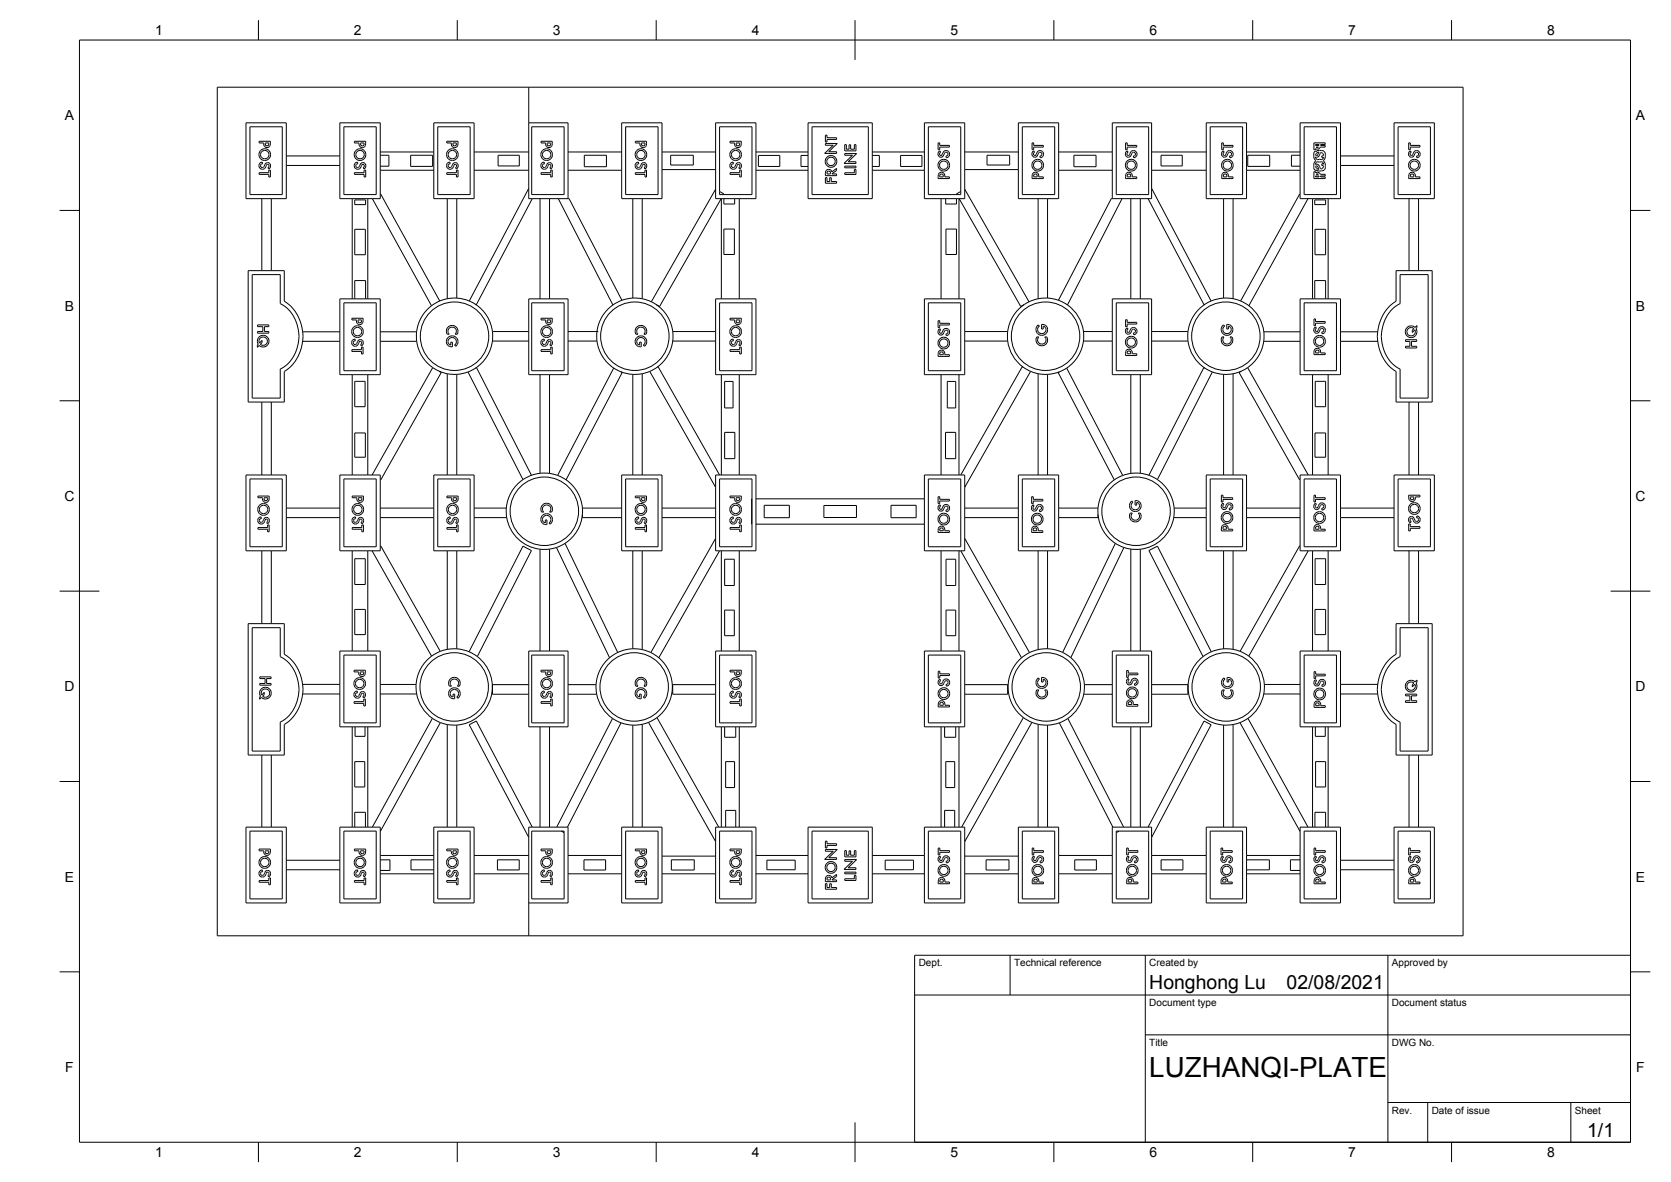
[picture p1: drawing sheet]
<svg xmlns="http://www.w3.org/2000/svg" width="420mm" height="297mm" viewBox="0 0 420 297" stroke-linecap="round" stroke-linejoin="round" font-family="sans-serif">
<defs><g id="words">
<text font-size="7" x="289" y="270.6">LUZHANQI-PLATE</text>
<g font-size="4.9">
<text x="289" y="248.5">Honghong Lu</text>
<text x="323.5" y="248.5">02/08/2021</text>
<text x="399.1" y="285.7">1/1</text>
</g>
<g font-size="3.5">
<text x="39" y="8.8">1</text>
<text x="89" y="8.8">2</text>
<text x="139" y="8.8">3</text>
<text x="189" y="8.8">4</text>
<text x="239" y="8.8">5</text>
<text x="289" y="8.8">6</text>
<text x="339" y="8.8">7</text>
<text x="389" y="8.8">8</text>
<text x="16.3" y="30.2">A</text>
<text x="411.3" y="30.2">A</text>
<text x="16.3" y="78">B</text>
<text x="411.3" y="78">B</text>
<text x="16.2" y="125.9">C</text>
<text x="411.2" y="125.9">C</text>
<text x="16.2" y="173.7">D</text>
<text x="411.2" y="173.7">D</text>
<text x="16.3" y="221.6">E</text>
<text x="411.3" y="221.6">E</text>
<text x="16.4" y="269.4">F</text>
<text x="411.4" y="269.4">F</text>
<text x="39" y="290.8">1</text>
<text x="89" y="290.8">2</text>
<text x="139" y="290.8">3</text>
<text x="189" y="290.8">4</text>
<text x="239" y="290.8">5</text>
<text x="289" y="290.8">6</text>
<text x="339" y="290.8">7</text>
<text x="389" y="290.8">8</text>
</g>
<g font-size="2.5">
<text x="231" y="242.9">Dept.</text>
<text x="255" y="242.9">Technical reference</text>
<text x="289" y="242.9">Created by</text>
<text x="350" y="242.9">Approved by</text>
<text x="289" y="252.8">Document type</text>
<text x="350" y="252.8">Document status</text>
<text x="289" y="262.9">Title</text>
<text x="350" y="262.9">DWG No.</text>
<text x="350" y="279.9">Rev.</text>
<text x="360" y="279.9">Date of issue</text>
<text x="396" y="279.9">Sheet</text>
</g>
</g></defs>
<!-- layer: Visible -->
<g fill="none" stroke="#000" stroke-width=".25">
<path d="M54.6 21.9h313.3v213.3h-313.3zM61.8 30.9h10.2v19h-10.2zM62.8 31.9h8.2v17h-8.2zM65.2 35.5h2.8v.5a.88 .88 0 0 1-.9 1.1 .88 .88 0 0 1-.8-1.2h-1.1zM66.7 35.9h.9a.5 .5 0 0 1-.5 .8 .5 .5 0 0 1-.4-.8zM72 39.2h13.4M85.4 30.9h10.2v19h-10.2zM86.5 31.9h8.1v17h-8.1zM89.1 35.5h2.8v.5a.88 .88 0 0 1-.8 1.1 .88 .88 0 0 1-.8-1.2h-1.2zM90.7 35.9h.8a.5 .5 0 0 1-.4 .8 .5 .5 0 0 1-.4-.8zM95.6 39h2.2v2.8h-2.2M95.6 38.2h13.5"/>
<path d="M103.3 39h5.5v2.8h-5.5zM109.1 30.9h10.1v19h-10.1zM110.1 31.9h8.1v17h-8.1zM112.3 35.5h2.9v.5a.88 .88 0 0 1-.9 1.1 .88 .88 0 0 1-.8-1.2h-1.2zM113.9 35.9h.9a.5 .5 0 0 1-.5 .8 .5 .5 0 0 1-.4-.8zM119.2 38.2h13.7M125.2 39h5.4v2.7h-5.4zM132.9 21.9v28h10.2l13.3 25.6M132.9 30.9h9.9v19M133.7 31.9h8.1v17h-8.1zM136 35.5h2.9v.5a.88 .88 0 0 1-.9 1.1 .88 .88 0 0 1-.8-1.2h-1.2zM137.6 35.9h.9a.5 .5 0 0 1-.5 .8 .5 .5 0 0 1-.4-.8z"/>
<path d="M142.8 38.2h13.5M146.9 39h5.6v2.9h-5.6zM156.3 30.9h10.2v19h-10.2zM157.3 31.9h8.2v17h-8.2zM159.7 35.5h2.9v.5a.88 .88 0 0 1-.9 1.1 .88 .88 0 0 1-.8-1.2h-1.2zM161.3 35.9h.9a.5 .5 0 0 1-.5 .8 .5 .5 0 0 1-.4-.8zM166.5 38.2h13.4M168.6 39h5.7v2.5h-5.7zM179.9 30.9h10.2v19h-10.2zM180.9 31.9h8.2v17h-8.2zM183.6 35.5h2.8v.5a.88 .88 0 0 1-.9 1.1 .88 .88 0 0 1-.8-1.2h-1.1zM185.1 35.9h.9a.5 .5 0 0 1-.5 .8 .5 .5 0 0 1-.4-.8z"/>
<path d="M190.1 38.2h13.1M190.7 39.1h5.4v2.7h-5.4zM203.2 30.9h16.1v19h-16.1zM203.2 39.1h-1.8v2.7h1.8M204.2 31.9h14.1v17h-14.1zM207.5 34h.4v.6h2.5v.4h-2.5v.7h-.4zM207.5 36.1h3l-2.1 2h2v.5h-3.1l2.2-2.1h-2zM212.4 38.6h3l-2.1 2h1.9v.5h-3l2.2-2.1h-2zM212.4 36.4h.4v1.1h.7v-1.1h.4v1.1h.9v-1.1h.4v1.5h-2.8zM219.3 39.1h1.8v2.7h-1.8M219.3 38.2h13.1M226.4 39.1h5.4v2.7h-5.4z"/>
<path d="M232.4 30.9h10.2v19h-10.2zM233.4 31.9h8.2v17h-8.2zM235.9 35.9h.4v.6h2.4v.5h-2.4v.6h-.4zM236 38.2l.3-.3 .2 .4a.39 .39 0 0 0-.3 .6 .39 .39 0 0 0 .7-.1l.1-.3a.89 .89 0 0 1 1.6-.3 .89 .89 0 0 1-.7 1.5l-.1-.5a.48 .48 0 0 0 .6-.4 .48 .48 0 0 0-.5-.6 .48 .48 0 0 0-.5 .5l-.1 .2a.78 .78 0 0 1-1.1 .5 .78 .78 0 0 1-.2-1.2zM242.6 38.2h13.5M248.2 39h5.7v2.5h-5.7zM256.1 30.9h10.1v19h-10.1zM257 31.9h8.2v17h-8.2zM259.5 35.9h.4v.6h2.4v.5h-2.4v.6h-.4zM259.6 38.2l.3-.3 .2 .4a.39 .39 0 0 0-.2 .6 .39 .39 0 0 0 .6-.1l.2-.3a.89 .89 0 0 1 1.5-.3 .89 .89 0 0 1-.6 1.5l-.1-.5a.48 .48 0 0 0 .5-.4 .48 .48 0 0 0-.4-.6 .48 .48 0 0 0-.6 .5l-.1 .2a.78 .78 0 0 1-1.1 .5 .78 .78 0 0 1-.2-1.2zM266.2 38.2h13.5M270 39h5.6v2.9h-5.6z"/>
<path d="M280.7 31.9h8.1v17h-8.1zM283 35.9h.4v.6h2.4v.5h-2.4v.6h-.4zM283.1 38.2l.3-.3 .3 .4a.39 .39 0 0 0-.3 .6 .39 .39 0 0 0 .7-.1l.1-.3a.89 .89 0 0 1 1.5-.3 .89 .89 0 0 1-.6 1.5l-.1-.5a.48 .48 0 0 0 .5-.4 .48 .48 0 0 0-.4-.5 .48 .48 0 0 0-.6 .4l-.1 .2a.78 .78 0 0 1-1.1 .5 .78 .78 0 0 1-.2-1.2zM289.6 38.2h13.7M291.9 39h5.4v2.7h-5.4zM303.3 30.9h10.1v19h-10.1zM304.3 31.9h8.1v17h-8.1zM307.2 35.9h.4v.6h2.4v.5h-2.4v.6h-.4zM307.3 38.2l.3-.3 .2 .4a.39 .39 0 0 0-.3 .6 .39 .39 0 0 0 .7-.1l.1-.3a.89 .89 0 0 1 1.6-.3 .89 .89 0 0 1-.7 1.5l-.1-.5a.48 .48 0 0 0 .6-.4 .48 .48 0 0 0-.5-.6 .48 .48 0 0 0-.5 .5l-.1 .2a.78 .78 0 0 1-1.1 .5 .78 .78 0 0 1-.2-1.2zM313.4 38.2h13.5M313.7 39h5.6v2.8h-5.6zM326.9 39h-2.2v2.8h2.2"/>
<path d="M326.9 30.9h10.2v19h-10.2zM327.9 31.9h8.1v17h-8.1zM330.4 35.9h2.8v.4h-1.1l-.1 .2h1.2v.5h-1.2a.82 .82 0 0 1-1.2 .4v.2h-.4zM330.5 38.2l.3-.3 .1 .2 .5-.3h.6a1.11 1.11 0 0 1 1.2 1.6l-.1 .5a.66 .66 0 0 0 .1 1.1v.7a1.17 1.17 0 0 1-1.5 1.3l-.7-.2a.75 .75 0 0 1-.7-1.1l.1-.6a.79 .79 0 0 0 0-1.3l-.1-1.1zM330.8 39.4l.1 .1a.74 .74 0 0 0 .9-.6l.1-.2a.44 .44 0 0 1 .5-.4 .44 .44 0 0 1 .4 .5l-.1 .3-.4 .1 .1 .5 .4-.2a.78 .78 0 0 1-1.2 .6h-.4zM330.8 36.3h.9v.2h-.9zM330.9 37h.6zM331 38.5l.7-.3-.4 .8a.25 .25 0 0 1-.4 .1 .25 .25 0 0 1 0-.4zM337.1 39.2h13.4M350.5 30.9h10.2v19h-10.2zM351.5 31.9h8.2v17h-8.2zM354.2 35.9h.4v.6h2.4v.5h-2.4v.6h-.4z"/>
<path d="M354.3 38.2l.3-.3 .2 .4a.39 .39 0 0 0-.2 .6 .39 .39 0 0 0 .6-.1l.2-.3a.89 .89 0 0 1 1.5-.3 .89 .89 0 0 1-.6 1.5l-.1-.5a.48 .48 0 0 0 .5-.4 .48 .48 0 0 0-.4-.6 .48 .48 0 0 0-.6 .5l-.1 .2a.78 .78 0 0 1-1.1 .5 .78 .78 0 0 1-.2-1.2zM65.2 43.4h2.4v-.7h.4v1.8h-.4v-.7h-2.4zM65.3 41l.6-.3 .1 .5a.48 .48 0 0 0-.5 .4 .48 .48 0 0 0 .4 .5 .48 .48 0 0 0 .6-.4l.1-.3a.8 .8 0 0 1 1.3-.2 .8 .8 0 0 1-.3 1.3l-.2-.4 .2-.2a.36 .36 0 0 0-.2-.6 .36 .36 0 0 0-.4 .3l-.2 .3a.9 .9 0 0 1-1.3 .5 .9 .9 0 0 1-.2-1.4zM65.8 49.9v18.1M68.2 49.9v18.1M72 41.6h13.4M88.6 49.9v25.2M89.1 43.4h2.4v-.7h.4v1.8h-.4v-.7h-2.4zM89.2 57.6h2.7v6.4h-2.7zM89.2 50.2h2.7v1.2h-2.7zM89.4 40.9l.5-.2 .1 .5a.48 .48 0 0 0-.5 .4 .48 .48 0 0 0 .4 .5 .48 .48 0 0 0 .5-.4l.1-.3a.8 .8 0 0 1 1.3-.2 .8 .8 0 0 1-.3 1.3l-.2-.4a.38 .38 0 0 0 .3-.6 .38 .38 0 0 0-.7 .1l-.1 .3a.89 .89 0 0 1-1.4 .5 .89 .89 0 0 1 0-1.5zM92.5 49.9v25.2"/>
<path d="M93.6 49.9l14.9 26.9M95.6 42.8h13.5M95.6 48.8l15 26.9M112.3 43.4h2.5v-.7h.4v1.8h-.4v-.7h-2.5zM112.5 49.9v25.2M112.5 41l.6-.3 .1 .5a.48 .48 0 0 0-.5 .4 .48 .48 0 0 0 .4 .5 .48 .48 0 0 0 .5-.4l.1-.3a.8 .8 0 0 1 1.4-.2 .8 .8 0 0 1-.4 1.3l-.2-.4a.38 .38 0 0 0 .3-.6 .38 .38 0 0 0-.7 .1l-.1 .3a.89 .89 0 0 1-1.3 .5 .89 .89 0 0 1-.2-1.4zM114.9 49.9v25M119.2 42.8h13.7M132.9 47.3l-14.9 28.4M133.8 49.9l-14 26.7-.3-.1M135.8 49.9v25.2M136 43.4h2.5v-.7h.4v1.8h-.4v-.7h-2.5z"/>
<path d="M136.3 40.9l.5-.2 .1 .5a.48 .48 0 0 0-.5 .4 .48 .48 0 0 0 .4 .5 .48 .48 0 0 0 .6-.4l.1-.3a.8 .8 0 0 1 1.3-.2 .8 .8 0 0 1-.3 1.3l-.3-.4 .3-.3a.35 .35 0 0 0-.2-.5 .35 .35 0 0 0-.5 .3l-.1 .3a.89 .89 0 0 1-1.4 .5 .89 .89 0 0 1 0-1.5zM138.2 49.9v25.2M140.4 49.9l13.7 26.8M142.8 42.8h13.5M159.1 49.9v25M159.7 43.4h2.5v-.7h.4v1.8h-.4v-.7h-2.5zM160 40.9l.5-.2 .1 .5a.48 .48 0 0 0-.5 .4 .48 .48 0 0 0 .4 .5 .48 .48 0 0 0 .6-.4l.1-.3a.8 .8 0 0 1 1.3-.2 .8 .8 0 0 1-.3 1.3l-.3-.4 .3-.3a.35 .35 0 0 0-.2-.5 .35 .35 0 0 0-.5 .3l-.1 .3a.89 .89 0 0 1-1.4 .5 .89 .89 0 0 1 0-1.5zM161.5 49.9v25.2M166.5 42.6h13.4M179.9 47.5l-16.1 28.3M180.9 48.1l1.1 .6-.1 .2M182 57.6h2.7v6.4h-2.7z"/>
<path d="M182 49.9v1.4h2.7v-1.4M183.6 43.4h2.4v-.7h.4v1.8h-.4v-.7h-2.4zM183.9 40.9l.4-.2 .1 .5a.48 .48 0 0 0-.5 .4 .48 .48 0 0 0 .4 .5 .48 .48 0 0 0 .6-.4l.1-.3a.8 .8 0 0 1 1.3-.2 .8 .8 0 0 1-.3 1.3l-.2-.4a.38 .38 0 0 0 .2-.6 .38 .38 0 0 0-.6 .1l-.2 .3a.89 .89 0 0 1-1.3 .5 .89 .89 0 0 1 0-1.5zM185.9 49.9v25.2M190.1 42.8h13.1M207.5 44.6h.4v1h.7v-.9h.4v.9h1.4v.4h-2.9zM207.8 42.8a.82 .82 0 0 1 1.4 .4l1.2-.9v.5l-1.2 .9h1.2v.4h-2.9zM208 43.1a.5 .5 0 0 1 .7 0 .5 .5 0 0 1 .1 .6h-.9zM212.4 43.4h2.4v-.8h.4v1.2h-2.8zM212.4 41.7h2.8v.5h-2.8zM219.3 42.8h13.1M236.1 43.5l.3-.1a.86 .86 0 0 1 1.2 .8v.3h1.1v.4h-2.8v-.8z"/>
<path d="M236.4 43.8a.46 .46 0 0 1 .6 0 .46 .46 0 0 1 .2 .5v.2h-.9zM236.6 49.9v25.2M237.8 49.9v1.4h2.7v-1.4M237.8 57.6h2.7v6.4h-2.7zM241.1 49.9v25.2M241.2 49.9l15.5 27.1 .8-.5M241.6 48.1l-1.1 .6 .1 .2M242.6 42.6h13.5M242.6 47.5l16.1 28.3M259.8 43.5l.2-.1a.86 .86 0 0 1 1.2 .8v.3h1.1v.4h-2.8v-.8zM260 43.8a.46 .46 0 0 1 .6 0 .46 .46 0 0 1 .2 .5v.2h-.9zM261 49.9v25.2"/>
<path d="M263.4 49.9v25M266.2 42.8h13.5M279.7 49.9v-19h9.9v19h-10.2l-13.3 25.6M282.1 49.9l-13.7 26.8M283.3 43.5l.2-.1a.84 .84 0 0 1 1.2 .8v.3h1.1v.4h-2.8l.1-1zM283.5 43.9a.47 .47 0 0 1 .6-.1 .47 .47 0 0 1 .2 .5v.2h-.9zM284.3 49.9v25.2M286.7 49.9v25.2M288.7 49.9l14 26.7 .3-.1M289.6 42.8h13.7M289.6 47.3l14.9 28.4M307.4 43.5l.3-.1a.84 .84 0 0 1 1.2 .8v.3h1.1v.4h-2.8v-.9z"/>
<path d="M307.7 49.9v25M307.7 43.8a.46 .46 0 0 1 .6 0 .46 .46 0 0 1 .2 .5v.2h-.9zM310 49.9v25.2M313.4 42.8h13.5M326.9 48.8l-15 26.9M328.9 49.9l-14.9 26.9M330 49.9v25.2M330.4 43.1h.4l.1 .3a.81 .81 0 0 1 1.1 .4h1.2v.4h-1.2l.1 .3h1.1v.4h-2.8zM330.6 50.2h2.7v1.2h-2.7zM330.6 57.6h2.7v6.4h-2.7zM330.8 44.2h.9v.3h-.9zM330.8 41.8l.4-.1 .5 .9a.88 .88 0 0 1-.9-.8z"/>
<path d="M330.9 43.8h.6zM331 40.8l.6-.1a.77 .77 0 0 1 1.2 .6l-.4-.2-.1 .5a.39 .39 0 0 1 .5 .3 .39 .39 0 0 1-.3 .4l-.3 .2-.4-.7a.75 .75 0 0 0-1-.5zM333.9 49.9v25.2M337.1 41.6h13.4M354.3 49.9v18.1M354.5 43.5l.2-.1a.86 .86 0 0 1 1.2 .8v.3h1.1v.4h-2.8v-.8zM354.7 43.8a.46 .46 0 0 1 .6 0 .46 .46 0 0 1 .2 .5v.2h-.9zM356.7 49.9v18.1M63.4 69h7.1v7.3l1.6 1.1 1.3 1.5 1 1.9 .6 2 .2 1.5-.1 1.6-.9 3-1.8 2.5-1.9 1.3v7.3h-7.1zM85.4 75.1h10.2v19.1h-10.2zM86.5 76.1h8.1v17.1h-8.1zM88.5 80h2.8v.5a.86 .86 0 0 1-.8 1.1 .86 .86 0 0 1-.9-1v-.2h-1.1z"/>
<path d="M89.2 75.1v-4.6h2.7v4.6M108.5 76.8a9.6 9.6 0 0 0 1.9 16.5M112.5 75.1l-1.9 .5-2.1 1.2M114.9 74.9a9.6 9.6 0 0 1 4.6 1.5M114.9 74.9l-2.4 .2M119.5 76.4a9.6 9.6 0 0 1 4.3 6.9M132.9 75.1h9.9v19.1h-9.9zM133.7 76.1h8.1v17.1h-8.1zM136 80h2.9v.5a.86 .86 0 0 1-.8 1.1 .86 .86 0 0 1-.9-1v-.2h-1.2zM154.1 76.6a9.6 9.6 0 0 0-4 6.7M159.1 74.9l2.4 .2M159.1 74.9h-.5a9.6 9.6 0 0 0-4.5 1.7"/>
<path d="M161.5 75.1a9.6 9.6 0 0 1 7.7 8.2M179.9 75.1h10.2v19.1h-10.2zM180.9 76.1h8.2v17.1h-8.2zM181.4 75.1l-.1-25.2-15.5 27.1-.8-.5M183.6 80h2.8v.5a.87 .87 0 0 1-.8 1.1 .87 .87 0 0 1-.9-1v-.2h-1.1zM232.4 75.1h10.2v19.1h-10.2zM233.4 76.1h8.2v17.1h-8.2zM268.4 76.6a9.6 9.6 0 0 0-15 6.7M268.4 76.6a9.6 9.6 0 0 1 4 6.7M279.7 75.1h9.9v19.1h-9.9zM280.7 76.1h8.1v17.1h-8.1zM303 76.4a9.6 9.6 0 0 0-4.3 6.9"/>
<path d="M310.1 75.1a9.6 9.6 0 0 1 7.7 8.3M310.1 75.1a9.6 9.6 0 0 0-7.1 1.3M326.9 75.1h10.2v19.1h-10.2zM327.9 76.1h8.1v17.1h-8.1zM330.6 75.1v-4.6h2.7v4.6M352 69h7.1v31h-7.1v-7.3l-1.6-1-1.3-1.5-1-1.9-.5-1.8-.3-1.8 .2-1.6 .8-2.9 1.4-2.1 1.1-1 1.2-.8zM64.8 81.6h2.8v.5h-1.1v1.2h1.1v.4h-2.8v-.4h1.3v-1.2h-1.3zM65.1 84.7a1.47 1.47 0 0 1 2.1 0 1.47 1.47 0 0 1 0 2 1.47 1.47 0 0 1-2 .1l-.5 .5v-.6l.2-.2-.2-1.1zM65.4 85l.4-.3a1.05 1.05 0 0 1 1.4 1.3 1.05 1.05 0 0 1-1.7 .5l.4-.4v-.6l-.7 .7a1.05 1.05 0 0 1 .2-1.2zM76.1 83.4v2.3M76.1 83.4l-.5-2.3a9.3 9.3 0 0 0-4.1-5.4v-7.7h-9.1v33h9.1v-7.6a10.2 10.2 0 0 0 4.6-7.7M76.1 85.7l9.3 .1"/>
<path d="M76.1 83.4h9.3M88.5 87.9h2.4v-.7h.4v1.7h-.4v-.6h-2.4zM88.6 94.2v25.2M88.6 85.6l.7-.4v.4a.48 .48 0 0 0-.5 .4 .48 .48 0 0 0 .4 .6 .48 .48 0 0 0 .6-.4l.1-.3a.79 .79 0 0 1 1.3-.3 .79 .79 0 0 1-.3 1.3l-.2-.3a.39 .39 0 0 0 .2-.7 .39 .39 0 0 0-.6 .2l-.2 .2a.89 .89 0 0 1-1.2 .6 .89 .89 0 0 1-.3-1.3zM89.2 95.8h2.6v6.4h-2.6zM90 80.4h.9a.5 .5 0 0 1-.4 .7 .5 .5 0 0 1-.5-.7zM92.5 94.2v25.2M95.6 85.8h9.2M95.6 83.4h9.2M108.8 92.4l-15.2 27M110.4 93.3l2.1 .6M110.4 93.3l.6 .3-15.3 27-.1-.1"/>
<path d="M112.5 93.9v25.5M112.5 93.9l2.4 .2M112.6 84.9a1.47 1.47 0 0 1 2.1 0 1.47 1.47 0 0 1-.1 2.1l-.3-.3a1.02 1.02 0 0 0 .3-1.4 1.02 1.02 0 0 0-1.5-.2 1.02 1.02 0 0 0 0 1.5l.2 .1v-.7h.4v1.2a1.34 1.34 0 0 1-1.3-.7 1.34 1.34 0 0 1 .2-1.6zM112.6 82.2a1.48 1.48 0 0 1 2-.1 1.48 1.48 0 0 1 .4 1.9h-.6l.3-.4a1.06 1.06 0 0 0-1.3-1.4 1.06 1.06 0 0 0-.5 1.8h-.5a1.53 1.53 0 0 1 .2-1.8zM114.9 94.1v25.3M117.7 93.5l13.8 27M117.7 93.5l-2.8 .6M119.6 92.5l-1.9 1M119.6 92.5l.2-.1 13.7 27.1M123.8 83.3a9.6 9.6 0 0 1-4.2 9.2M123.8 85.7h9.1M123.8 83.3h9.1"/>
<path d="M135.8 94.2v24.7M136 87.9h2.5v-.7h.4v1.7h-.4v-.6h-2.5zM136.3 85.4l.5-.2 .1 .4a.49 .49 0 0 0-.5 .5 .49 .49 0 0 0 .4 .5 .49 .49 0 0 0 .6-.4l.1-.3a.8 .8 0 0 1 1.3-.3 .8 .8 0 0 1-.3 1.3l-.3-.3 .3-.3a.36 .36 0 0 0-.2-.5 .36 .36 0 0 0-.5 .3l-.1 .2a.89 .89 0 0 1-1.3 .6 .89 .89 0 0 1-.1-1.5zM137.6 80.4h.9a.5 .5 0 0 1-.5 .7 .5 .5 0 0 1-.4-.7zM138.2 94.2v24.8M142.8 85.7h7.3M142.8 83.3h7.3M150.1 83.3h.1M150.1 83.3a9.6 9.6 0 0 0 6 10.1M154.3 92.5l-14.1 27M156.1 93.4l.3 .2-14.1 27M156.1 93.4l3 .7"/>
<path d="M159.1 94.1v25.3M160 84.9a1.47 1.47 0 0 1 2.2 0 1.47 1.47 0 0 1-.1 2.1l-.3-.3a1.02 1.02 0 0 0 .2-1.4 1.02 1.02 0 0 0-1.5-.2 1.02 1.02 0 0 0 0 1.5l.3 .1v-.7h.4v1.2a1.34 1.34 0 0 1-1.4-.7 1.34 1.34 0 0 1 .2-1.6zM160.1 82.2a1.47 1.47 0 0 1 2-.1 1.47 1.47 0 0 1 .3 1.9h-.5l.3-.4a1.06 1.06 0 0 0-1.3-1.4 1.06 1.06 0 0 0-.5 1.8h-.5l-.2-.4a1.54 1.54 0 0 1 .4-1.4zM161.5 93.9v25.5M161.5 93.9l-2.4 .2M163.4 93.4l16.5 29.1M163.4 93.3l-1.9 .6M165.3 92.2l-1.9 1.1M165.3 92.3l.2-.1 15.4 27.2M169.1 85.7h10.8M169.1 83.3h10.8M169.2 83.3a9.6 9.6 0 0 1-3.9 8.9"/>
<path d="M181.4 94.2v25.2M182.2 95.8h2.1v6.7h-2.1zM183.6 87.9h2.4v-.7h.4v1.7h-.4v-.6h-2.4zM183.8 85.4l.5-.2 .1 .4a.49 .49 0 0 0-.5 .5 .49 .49 0 0 0 .4 .5 .49 .49 0 0 0 .6-.4l.1-.3a.8 .8 0 0 1 1.3-.3 .8 .8 0 0 1-.3 1.3l-.2-.3a.39 .39 0 0 0 .2-.6 .39 .39 0 0 0-.6 .1l-.2 .2a.89 .89 0 0 1-1.3 .6 .89 .89 0 0 1-.1-1.5zM185.1 80.4h.9a.5 .5 0 0 1-.5 .7 .5 .5 0 0 1-.4-.7zM185.9 94.2v25.2M235.9 80.6h.4v.6h2.4v.5h-2.4v.6h-.4zM236 82.9l.3-.3 .2 .4a.39 .39 0 0 0-.3 .6 .39 .39 0 0 0 .7-.1l.1-.3a.89 .89 0 0 1 1.6-.3 .89 .89 0 0 1-.7 1.4l-.1-.4a.48 .48 0 0 0 .6-.4 .48 .48 0 0 0-.5-.6 .48 .48 0 0 0-.5 .5l-.1 .2a.78 .78 0 0 1-1.1 .5 .78 .78 0 0 1-.2-1.2zM236 88.3l.4-.3a.9 .9 0 0 1 1.2 1.1h1.1v.5h-2.8zM236.4 88.5a.5 .5 0 0 1 .6 0 .5 .5 0 0 1 .2 .6h-.9zM236.6 94.2v25.2M238.2 95.8h2.1v6.7h-2.1z"/>
<path d="M241.1 94.2v25.2M242.6 85.7h10.8M242.6 83.3h10.8M253.4 83.3a9.6 9.6 0 0 0 3.8 8.9M257.2 92.3l-.2-.1-15.4 27.2M257.2 92.2l1.9 1.1M259.1 93.4l-16.5 29.1M260.7 84.7h.5l-.3 .4a1.06 1.06 0 0 0 1.3 1.3 1.06 1.06 0 0 0 .5-1.7h.5a1.47 1.47 0 0 1-1.3 2.2 1.47 1.47 0 0 1-1.2-2.2zM260.9 81.8l.2-.2 .2 .3a1.02 1.02 0 0 0-.2 1.5 1.02 1.02 0 0 0 1.4 .2 1.02 1.02 0 0 0 .1-1.5l-.3-.1v.7h-.4v-1.2a1.42 1.42 0 0 1 1.4 1.4 1.42 1.42 0 0 1-1.3 1.5 1.42 1.42 0 0 1-1.5-1.3v-.6zM261 93.9v25.5M263.4 94.1v25.3M266.4 93.4l-.3 .2 14.1 27"/>
<path d="M268.2 92.5l14.1 27M272.4 83.3h.1M272.4 85.7h7.3M272.4 83.3h7.3M272.4 83.3a9.6 9.6 0 0 1-13.3 10M283 80.4h.4v.6h2.4v.4h-2.4v.7h-.4zM283.2 82.6l.2-.2 .3 .3a.39 .39 0 0 0-.3 .7 .39 .39 0 0 0 .7-.1l.1-.3a.89 .89 0 0 1 1.5-.3 .89 .89 0 0 1-.6 1.4l-.1-.4a.48 .48 0 0 0 .5-.4 .48 .48 0 0 0-.4-.6 .48 .48 0 0 0-.6 .4l-.1 .3a.78 .78 0 0 1-1.2 .4 .78 .78 0 0 1 0-1.2zM283.3 88l.2-.2a.83 .83 0 0 1 1.2 .9v.2h1.1v.5h-2.8l.1-1.1zM283.5 88.3a.5 .5 0 0 1 .7 0 .5 .5 0 0 1 .1 .6h-.9zM284.3 94.2v24.8M286.7 94.2v24.7M289.6 85.7h9.1"/>
<path d="M289.6 83.3h9.1M298.7 83.3a9.6 9.6 0 0 0 6.1 10.2M302.9 92.5l-.2-.1-13.7 27.1M304.8 93.5l-13.8 27M304.8 93.5a9.6 9.6 0 0 0 5.3 .4M307.3 84.7h.5l-.3 .5a1.05 1.05 0 0 0 1.3 1.2 1.05 1.05 0 0 0 .5-1.7h.5a1.46 1.46 0 0 1-1.3 2.2 1.46 1.46 0 0 1-1.2-2.2zM307.4 81.8l.2-.2 .3 .3a1.02 1.02 0 0 0-.3 1.5 1.02 1.02 0 0 0 1.5 .2 1.02 1.02 0 0 0 .1-1.5l-.3-.1v.7h-.4v-1.2a1.42 1.42 0 0 1 1.4 1.4 1.42 1.42 0 0 1-1.3 1.5 1.42 1.42 0 0 1-1.5-1.3v-.6zM307.7 94.1v25.3M310 93.9v25.5M312.1 93.3l-.5 .3 15.2 27 .1-.1M313.7 92.4l15.3 27M317.8 85.8h9.1"/>
<path d="M317.8 83.4h9.1M317.8 83.4a9.6 9.6 0 0 1-7.7 10.5M330 94.2v25.2M330.4 80.1h.4v.7h2.4v.4h-2.4v.7h-.4zM330.5 82.4l.3-.2 .2 .3-.2 .3a.35 .35 0 0 0 .1 .5 .35 .35 0 0 0 .5-.3l.1-.3a.89 .89 0 0 1 1.6-.2 .89 .89 0 0 1-.7 1.4l-.1-.4a.48 .48 0 0 0 .6-.5 .48 .48 0 0 0-.4-.5 .48 .48 0 0 0-.6 .4l-.1 .3a.78 .78 0 0 1-1.2 .4 .78 .78 0 0 1-.1-1.2zM330.6 87.8l.4-.2a.9 .9 0 0 1 1.1 1.1h1.1v.4h-2.8v-.8zM330.7 95.8h2.6v6.4h-2.6zM330.9 88.1a.5 .5 0 0 1 .6 0 .5 .5 0 0 1 .2 .6h-.9zM333.9 94.2v25.2M337.1 83.4h9.3M346.4 83.4v2.3M346.4 83.4l.5-2.3a9.3 9.3 0 0 1 4.1-5.4v-7.7h9.1v33h-9.1v-7.6a10.2 10.2 0 0 1-4.6-7.7"/>
<path d="M346.4 85.7l-9.3 .1M353.4 85.4h2.8v.4h-1.3v1.2h1.3v.4h-2.8v-.4h1.1v-1.2h-1.1zM353.8 82.3l.6-.4a1.39 1.39 0 0 1 1.4 .4l.5-.5v.6l-.3 .2 .2 .5a1.47 1.47 0 0 1-1.9 1.7 1.47 1.47 0 0 1-.5-2.5zM354.1 82.6l.6-.3 .8 .3-.4 .4v.6l.6-.7a1.06 1.06 0 0 1-1 1.5 1.06 1.06 0 0 1-.6-1.8zM61.8 119.4h10.2v19h-10.2zM65.8 101v18.4M68.2 101v18.4M85.4 119.4h10.2v19h-10.2zM89.2 108.8h2.7v6.1h-2.7zM109.1 119.4h10.1v19h-10.1zM135.8 118.9l2.4 .1M135.8 118.9l-2.2 .6-2.1 1"/>
<path d="M138.2 119l2 .5 2.1 1.1M156.3 119.4h10.2v19h-10.2zM179.9 119.4h10.2v19h-10.2zM182.2 108.7h2.6v6.6h-2.6zM232.4 119.4h10.2v19h-10.2zM237.7 108.7h2.6v6.6h-2.6zM256.1 119.4h10.1v19h-10.1zM282.3 119.5l-2.1 1.1M284.3 119l-2 .5M286.7 118.9l-2.4 .1M286.7 118.9l2.3 .6M289 119.5l2 1"/>
<path d="M303.3 119.4h10.1v19h-10.1zM326.9 119.4h10.2v19h-10.2zM330.6 108.8h2.7v6.1h-2.7zM350.5 119.4h10.2v19h-10.2zM354.3 101v18.4M356.7 101v18.4M62.8 120.4h8.2v17h-8.2zM64.9 124.7h2.8v.4a.86 .86 0 0 1-.8 1.1 .86 .86 0 0 1-.9-.9v-.2h-1.1zM64.9 132.6h2.4v-.7h.4v1.7h-.4v-.6h-2.4zM65 130.2l.6-.3 .1 .4a.48 .48 0 0 0-.5 .5 .48 .48 0 0 0 .4 .5 .48 .48 0 0 0 .5-.4l.2-.3a.79 .79 0 0 1 1.3-.3 .79 .79 0 0 1-.3 1.3l-.2-.3 .2-.3a.36 .36 0 0 0-.2-.5 .36 .36 0 0 0-.4 .3l-.2 .2a.89 .89 0 0 1-1.3 .6 .89 .89 0 0 1-.2-1.4zM65.8 138.4v18.3M66.4 125.1h.9a.51 .51 0 0 1-.5 .7 .51 .51 0 0 1-.4-.7z"/>
<path d="M68.2 138.4v18.3M72 130.1h13.4M72 127.7h13.4M86.5 120.4h8.1v17h-8.1zM88.6 124.7h2.8v.4a.86 .86 0 0 1-.8 1.1 .86 .86 0 0 1-.9-.9v-.2h-1.1zM88.6 132.6h2.4v-.7h.4v1.7h-.4v-.6h-2.4zM88.6 138.4v25.2M88.7 130.2l.6-.3 .1 .4a.48 .48 0 0 0-.5 .5 .48 .48 0 0 0 .4 .5 .48 .48 0 0 0 .6-.4l.1-.3a.79 .79 0 0 1 1.3-.3 .79 .79 0 0 1-.3 1.3l-.2-.3 .2-.3a.35 .35 0 0 0-.2-.5 .35 .35 0 0 0-.4 .3l-.2 .2a.89 .89 0 0 1-1.3 .6 .89 .89 0 0 1-.2-1.4zM90.1 125.1h.9a.51 .51 0 0 1-.4 .7 .51 .51 0 0 1-.5-.7zM92.5 138.4v25.2M93.6 138.4l14.9 26.5M95.6 130.1h13.5"/>
<path d="M95.6 127.7h13.5M95.6 137.3l.1-.1 15 26.5M110.1 120.4h8.1v17h-8.1zM112.4 124.7h2.8v.4a.86 .86 0 0 1-.8 1.1 .86 .86 0 0 1-.9-.9v-.2h-1.1zM112.4 132.6h2.4v-.7h.4v1.7h-.4v-.6h-2.4zM112.5 138.4v24.8M112.5 130.2l.7-.3v.4a.48 .48 0 0 0-.5 .5 .48 .48 0 0 0 .5 .5 .48 .48 0 0 0 .5-.4l.1-.3a.79 .79 0 0 1 1.3-.3 .79 .79 0 0 1-.3 1.3l-.2-.3 .2-.3a.36 .36 0 0 0-.2-.5 .36 .36 0 0 0-.4 .3l-.2 .2a.89 .89 0 0 1-1.2 .6 .89 .89 0 0 1-.3-1.4zM113.9 125.1h.9a.51 .51 0 0 1-.4 .7 .51 .51 0 0 1-.5-.7zM114.9 138.4v24.7M119.2 130.1h8.2M119.2 127.7h8.1M127.3 127.7a9.6 9.6 0 0 0 8.5 10.3"/>
<path d="M131.5 120.5a9.6 9.6 0 0 0-4.2 7.2M135.8 138v25.6M136.3 129.6a1.47 1.47 0 0 1 2.2-.1 1.47 1.47 0 0 1-.2 2.2l-.3-.3a1.02 1.02 0 0 0 .3-1.5 1.02 1.02 0 0 0-1.5-.1 1.02 1.02 0 0 0 0 1.5l.3 .1v-.7h.4v1.1a1.34 1.34 0 0 1-1.4-.7 1.34 1.34 0 0 1 .2-1.5zM136.4 126.9a1.47 1.47 0 0 1 1.9-.1 1.47 1.47 0 0 1 .4 1.9h-.5l.3-.6a1.06 1.06 0 0 0-1.4-1.2 1.06 1.06 0 0 0-.4 1.8h-.5l-.2-.4a1.54 1.54 0 0 1 .4-1.4zM138.2 138v25.6M138.2 138h-2.4M139.9 137.6l13.4 27.7M139.9 137.6l-1.7 .4M142.1 136.6l13.2 27.4M142.1 136.5l-2.2 1.1M142.3 120.6a9.6 9.6 0 0 1-.2 15.9M146.4 129.3v.8h9.9"/>
<path d="M146.4 127.7h9.9M157.3 120.4h8.2v17h-8.2zM159.1 138.4v24.6M159.7 124.7h2.9v.4a.86 .86 0 0 1-.8 1.1 .86 .86 0 0 1-.9-.9v-.2h-1.2zM159.7 132.6h2.5v-.7h.4v1.7h-.4v-.6h-2.5zM159.9 130.2l.6-.3 .1 .4a.48 .48 0 0 0-.5 .5 .48 .48 0 0 0 .4 .5 .48 .48 0 0 0 .6-.4l.1-.3a.79 .79 0 0 1 1.3-.3 .79 .79 0 0 1-.3 1.3l-.3-.3 .3-.3a.36 .36 0 0 0-.2-.5 .36 .36 0 0 0-.5 .3l-.1 .2a.89 .89 0 0 1-1.3 .6 .89 .89 0 0 1-.2-1.4zM161.3 125.1h.9a.51 .51 0 0 1-.5 .7 .51 .51 0 0 1-.4-.7zM161.5 138.4v24.8M166.5 130.1h13.4M166.5 127.7h13.4M179.9 135.3l-16.3 28.7M180.9 120.4h8.2v17h-8.2z"/>
<path d="M180.9 138.4l-15.2 26.9M181.4 138.4v25.2M183.6 124.7h2.8v.4a.87 .87 0 0 1-.8 1.1 .87 .87 0 0 1-.9-.9v-.2h-1.1zM183.6 132.6h2.4v-.7h.4v1.7h-.4v-.6h-2.4zM183.7 130.2l.6-.3 .1 .4a.48 .48 0 0 0-.5 .5 .48 .48 0 0 0 .4 .5 .48 .48 0 0 0 .6-.4l.1-.3a.79 .79 0 0 1 1.3-.3 .79 .79 0 0 1-.3 1.3l-.2-.3a.39 .39 0 0 0 .2-.6 .39 .39 0 0 0-.6 .1l-.2 .2a.89 .89 0 0 1-1.3 .6 .89 .89 0 0 1-.2-1.4zM185.1 125.1h.9a.51 .51 0 0 1-.5 .7 .51 .51 0 0 1-.4-.7zM185.9 138.4v25.2M189.1 125.4v6.3M190.1 125.4h42.3M190.1 131.7h42.3M192.2 127h6.3v3.1h-6.3zM207.2 127h8.1v3.1h-8.1z"/>
<path d="M224 127h6.4v3.1h-6.4zM233.4 120.4h8.2v17h-8.2zM235.9 124.8h.4v.7h2.4v.4h-2.4v.7h-.4zM236 127.1l.3-.3 .2 .4a.39 .39 0 0 0-.3 .6 .39 .39 0 0 0 .7-.1l.1-.3a.89 .89 0 0 1 1.6-.2 .89 .89 0 0 1-.7 1.4l-.1-.4a.48 .48 0 0 0 .6-.5 .48 .48 0 0 0-.5-.5 .48 .48 0 0 0-.5 .4l-.1 .3a.78 .78 0 0 1-1.1 .4 .78 .78 0 0 1-.2-1.2zM236 132.6h.1a.84 .84 0 0 1 1-.3 .84 .84 0 0 1 .5 .9v.2h1.1v.4h-2.8zM236.4 132.8a.5 .5 0 0 1 .6 0 .5 .5 0 0 1 .2 .6h-.9zM236.6 138.4v25.2M241.1 138.4v25.2M241.6 138.4l15.3 26.9M242.6 130.1h13.5M242.6 127.7h13.5M242.6 135.3l16.3 28.7"/>
<path d="M257 120.4h8.2v17h-8.2zM259.4 124.8h.4v.7h2.4v.4h-2.4v.7h-.4zM259.6 127l.2-.2 .1 .4a.39 .39 0 0 0-.1 .7 .39 .39 0 0 0 .6-.2l.1-.3a.89 .89 0 0 1 1.6-.2 .89 .89 0 0 1-.7 1.4l-.1-.4a.48 .48 0 0 0 .6-.5 .48 .48 0 0 0-.4-.5 .48 .48 0 0 0-.6 .4l-.1 .3a.78 .78 0 0 1-1.2 .4 .78 .78 0 0 1 0-1.3zM259.6 132.5l.3-.2a.85 .85 0 0 1 1.2 .9v.2h1.1v.4h-2.8v-1zM259.9 132.8a.49 .49 0 0 1 .6 0 .49 .49 0 0 1 .2 .6h-.9zM261 138.4v24.8M263.4 138.4v24.6M266.2 127.7h9.9M276.1 129.3v.8h-9.9M276.1 127.7a9.6 9.6 0 0 0 4.3 8.8M280.2 120.6a9.6 9.6 0 0 0-4.1 7.1M280.4 136.5l2.2 1.1"/>
<path d="M280.4 136.6l-13.2 27.4M282.6 137.6l-13.4 27.7M282.6 137.6l1.7 .4M284.2 128.9h.5l-.2 .5a1.05 1.05 0 0 0 1.2 1.3 1.05 1.05 0 0 0 .5-1.8h.5a1.47 1.47 0 0 1-1.2 2.3 1.47 1.47 0 0 1-1.3-2.3zM284.3 138v25.6M284.3 138h2.4M284.6 125.9l.3 .3a1.02 1.02 0 0 0-.3 1.5 1.02 1.02 0 0 0 1.5 .1 1.02 1.02 0 0 0 0-1.5l-.3-.1v.7h-.4v-1.1a1.42 1.42 0 0 1 1.4 1.4 1.42 1.42 0 0 1-1.3 1.4 1.42 1.42 0 0 1-1.5-1.4l.1-.6zM286.7 138v25.6M291 120.5a9.6 9.6 0 0 1 4.1 9.6M295.1 130.1a9.6 9.6 0 0 1-8.4 7.9M295.1 130.1h8.2M295.2 127.7h8.1"/>
<path d="M304.3 120.4h8.1v17h-8.1zM307.1 124.4h.4v.7h2.4v.4h-2.4v.7h-.4zM307.2 126.7l.3-.2 .2 .3a.39 .39 0 0 0-.2 .6 .39 .39 0 0 0 .6-.1l.2-.3a.89 .89 0 0 1 1.5-.3 .89 .89 0 0 1-.6 1.5l-.1-.5a.48 .48 0 0 0 .5-.4 .48 .48 0 0 0-.4-.5 .48 .48 0 0 0-.6 .4l-.1 .3a.78 .78 0 0 1-1.1 .4 .78 .78 0 0 1-.2-1.2zM307.3 132.1l.4-.2a.86 .86 0 0 1 1.1 .9v.2h1.1v.4h-2.8zM307.6 132.4a.46 .46 0 0 1 .6-.1 .46 .46 0 0 1 .2 .5v.2h-.9zM307.7 138.4v24.7M310 138.4v24.8M313.4 130.1h13.5M313.4 127.7h13.5M326.9 137.3l-.1-.1-15 26.5M327.9 120.4h8.1v17h-8.1zM329 138.4l-15 26.5"/>
<path d="M330 138.4v25.2M330.4 124.4h.4v.7h2.4v.4h-2.4v.7h-.4zM330.5 126.7l.3-.2 .2 .3-.2 .3a.36 .36 0 0 0 .1 .5 .36 .36 0 0 0 .5-.3l.1-.3a.89 .89 0 0 1 1.6-.2 .89 .89 0 0 1-.7 1.4l-.1-.5a.48 .48 0 0 0 .6-.4 .48 .48 0 0 0-.5-.5 .48 .48 0 0 0-.5 .4l-.1 .3a.78 .78 0 0 1-1.2 .4 .78 .78 0 0 1-.1-1.2zM330.6 132.1l.3-.2a.86 .86 0 0 1 1.2 .9v.2h1.1v.4h-2.8v-.8zM330.9 132.4a.46 .46 0 0 1 .5-.1 .46 .46 0 0 1 .3 .5v.2h-.9zM333.9 138.4v25.2M337.1 130.1h13.4M337.1 127.7h13.4M351.5 120.4h8.2v17h-8.2zM354.2 124.4h2.8v.5h-1.1a.89 .89 0 0 1-1.1 1.1 .88 .88 0 0 1-.6-1.1zM354.2 131.7h.4v.6h2.4v.5h-2.4v.6h-.4zM354.3 138.4v18.3"/>
<path d="M354.4 130a.75 .75 0 0 1 1.2 .4l.1 .2a.48 .48 0 0 0 .6 .5 .48 .48 0 0 0 .4-.6 .48 .48 0 0 0-.5-.4l.1-.4 .4 .1a.88 .88 0 0 1 .1 1.5 .88 .88 0 0 1-1.4-.5l-.3-.4a.39 .39 0 0 0-.5 .1 .39 .39 0 0 0 .2 .5l-.2 .4a.93 .93 0 0 1-.2-1.4zM354.6 124.9h.9a.5 .5 0 0 1-.5 .7 .5 .5 0 0 1-.4-.7zM356.7 138.4v18.3M63.4 157.7h7.1v7.3l1.7 1.2 1.3 1.5 .9 1.6 .6 2.2 .2 1.5-.1 1.6-.9 3-1.6 2.3-.9 .8-1.2 .7v7.4h-7.1zM89.2 140.4h2.6v6.5h-2.6zM89.2 153.1h2.7v6.4h-2.7zM182.2 140.5h2.4v6.6h-2.4zM182.2 153.3h2.4v6.5h-2.4zM237.9 140.5h2.4v6.6h-2.4zM237.9 153.3h2.4v6.5h-2.4zM330.6 153.1h2.7v6.4h-2.7zM330.7 140.4h2.6v6.5h-2.6z"/>
<path d="M352 157.7h7.1v31.1h-7.1v-7.4l-1.7-1.1-1.1-1.3-1.1-2-.5-1.8-.3-1.8 .2-1.5 .8-2.9 1.6-2.4 1.1-1 1-.6zM65.3 170.1h2.9v.4h-1.2v1.3h1.2v.4h-2.9v-.4h1.4v-1.3h-1.4zM65.7 173.2a1.46 1.46 0 0 1 2-.1 1.46 1.46 0 0 1 .1 2.1 1.46 1.46 0 0 1-2.1 0l-.4 .5v-.5l.2-.2-.2-1zM65.9 173.5l.6-.3a1.05 1.05 0 0 1 1.3 1.2 1.05 1.05 0 0 1-1.8 .5l.4-.4v-.5l-.6 .7-.1-.6zM76.1 172.1v2.3M76.1 172.1l-.5-2.1a9.6 9.6 0 0 0-4.1-5.6v-7.7h-9.1v33h9.1v-7.6a10.2 10.2 0 0 0 4.6-7.7M76.1 174.4h9.3M85.4 163.6h10.2v19.1h-10.2zM85.4 172l-9.3 .1M86.5 164.6h8.1v17.1h-8.1zM89 168.4h2.9v.5a.88 .88 0 0 1-.9 1.1 .88 .88 0 0 1-.8-1.1h-1.2zM89 176.3h2.5v-.6h.4v1.7h-.4v-.7h-2.5z"/>
<path d="M89.2 173.9l.6-.2 .1 .4a.48 .48 0 0 0-.5 .4 .48 .48 0 0 0 .4 .5 .48 .48 0 0 0 .5-.4l.1-.2a.8 .8 0 0 1 1.4-.3 .8 .8 0 0 1-.4 1.3l-.2-.4a.39 .39 0 0 0 .3-.6 .39 .39 0 0 0-.7 .1l-.1 .3a.89 .89 0 0 1-1.3 .5 .89 .89 0 0 1-.2-1.4zM90.6 168.9h.9a.5 .5 0 0 1-.5 .7 .5 .5 0 0 1-.4-.7zM95.6 174.4h9.2M95.6 172h9M104.6 172a9.6 9.6 0 0 0 7.9 10.1M110.7 163.7a9.6 9.6 0 0 0-6.1 8.3M112.5 163.2l-1.8 .5M113.1 170.8a1.47 1.47 0 0 1 2-.3 1.47 1.47 0 0 1 .4 2h-.5l.3-.6a1.06 1.06 0 0 0-1.4-1.2 1.06 1.06 0 0 0-.4 1.8h-.5a1.47 1.47 0 0 1 .1-1.7zM113.2 173.3a1.47 1.47 0 0 1 2.2 0 1.47 1.47 0 0 1-.3 2.2l-.2-.3a1.02 1.02 0 0 0 .2-1.5 1.02 1.02 0 0 0-1.5-.1 1.02 1.02 0 0 0 .1 1.5h.2v-.7h.4v1.2a1.36 1.36 0 0 1-1.4-.8 1.36 1.36 0 0 1 .3-1.5zM114.9 163.1l1.5 .2 1.5 .5M114.9 163.1l-2.4 .1M117.9 163.8l13.6-26.5 2.1 1.1-13.6 26.6"/>
<path d="M117.9 163.8l2.1 1.2M120 165a9.6 9.6 0 0 1 3.4 10.4 9.6 9.6 0 0 1-8.5 6.8M132.9 163.6h9.9v19.1h-9.9zM132.9 172h-9.1v2.5h9.1M133.7 164.6h8.1v17.1h-8.1zM136 168.4h2.9v.5a.87 .87 0 0 1-.9 1.1 .87 .87 0 0 1-.8-1.1h-1.2zM136 176.3h2.5v-.6h.4v1.7h-.4v-.7h-2.5zM136.2 173.9l.6-.2 .1 .4a.48 .48 0 0 0-.5 .4 .48 .48 0 0 0 .4 .5 .48 .48 0 0 0 .6-.4l.1-.2a.8 .8 0 0 1 1.3-.3 .8 .8 0 0 1-.3 1.3l-.3-.4 .3-.3a.35 .35 0 0 0-.2-.5 .35 .35 0 0 0-.5 .3l-.1 .3a.89 .89 0 0 1-1.3 .5 .89 .89 0 0 1-.2-1.4zM137.6 168.9h.9a.5 .5 0 0 1-.5 .7 .5 .5 0 0 1-.4-.7zM142.8 174.5h7.2M142.8 172h7.1M149.9 172.1a9.6 9.6 0 0 0 6.3 9.5"/>
<path d="M155.3 164a9.6 9.6 0 0 0-5.4 8.1M159.1 163l-1.9 .3-1.9 .7M159.1 163l2.4 .3M160 170.8a1.47 1.47 0 0 1 2-.3 1.47 1.47 0 0 1 .4 2h-.5l.3-.6-.1-.8a1.06 1.06 0 0 0-1.6-.2 1.06 1.06 0 0 0-.1 1.6h-.5l-.2-.5v-.6zM160.1 173.3a1.47 1.47 0 0 1 2.2 0 1.47 1.47 0 0 1-.2 2.2l-.3-.3a1.02 1.02 0 0 0 .2-1.5 1.02 1.02 0 0 0-1.5-.1 1.02 1.02 0 0 0 .1 1.5h.2v-.7h.4v1.2a1.36 1.36 0 0 1-1.4-.8 1.36 1.36 0 0 1 .3-1.5zM161.5 163.3l2.1 .7M163.6 164l2.1 1.3M165.7 165.3a9.6 9.6 0 0 1-.5 15M179.9 172h-10.8v2.5h10.8M179.9 163.6h10.2v19.1h-10.2zM180.9 164.6h8.2v17.1h-8.2zM183.6 168.4h2.8v.5a.88 .88 0 0 1-.9 1.1 .88 .88 0 0 1-.8-1.1h-1.1z"/>
<path d="M183.6 176.3h2.4v-.6h.4v1.7h-.4v-.7h-2.4zM183.7 173.9l.6-.2 .1 .4a.48 .48 0 0 0-.5 .4 .48 .48 0 0 0 .4 .5 .48 .48 0 0 0 .6-.4l.1-.2a.8 .8 0 0 1 1.3-.3 .8 .8 0 0 1-.3 1.3l-.2-.4a.39 .39 0 0 0 .2-.6 .39 .39 0 0 0-.6 .1l-.2 .3a.89 .89 0 0 1-1.3 .5 .89 .89 0 0 1-.2-1.4zM185.1 168.9h.9a.5 .5 0 0 1-.5 .7 .5 .5 0 0 1-.4-.7zM232.4 163.6h10.2v19.1h-10.2zM233.4 164.6h8.2v17.1h-8.2zM235.9 168.7h.4v.6h2.4v.5h-2.4v.6h-.4zM236 171l.3-.3 .2 .3a.39 .39 0 0 0-.2 .7 .39 .39 0 0 0 .6-.1l.2-.3a.89 .89 0 0 1 1.5-.3 .89 .89 0 0 1-.6 1.4l-.1-.4a.48 .48 0 0 0 .5-.4 .48 .48 0 0 0-.4-.6 .48 .48 0 0 0-.6 .5l-.1 .2a.78 .78 0 0 1-1.1 .5 .78 .78 0 0 1-.2-1.2zM236.1 176.4l.4-.3a.9 .9 0 0 1 1.1 1.1h1.1v.5h-2.8zM236.4 176.6a.46 .46 0 0 1 .6 0 .46 .46 0 0 1 .2 .5v.1h-.9zM242.6 172h10.8v2.5h-10.8M256.9 165.3a9.6 9.6 0 0 0 .4 15M258.9 164l-2 1.3"/>
<path d="M260.7 173.4h.5l-.3 .4a1.05 1.05 0 0 0 1.3 1.4 1.05 1.05 0 0 0 .5-1.8h.5a1.48 1.48 0 0 1-1.3 2.2 1.48 1.48 0 0 1-1.2-2.2zM260.8 170.7l.3-.3 .2 .3a1.02 1.02 0 0 0-.2 1.5 1.02 1.02 0 0 0 1.5 .1 1.02 1.02 0 0 0 0-1.5l-.3-.1v.7h-.4v-1.2a1.42 1.42 0 0 1 1.4 1.4 1.42 1.42 0 0 1-1.4 1.5 1.42 1.42 0 0 1-1.4-1.4zM261 163.3l-2.1 .7M263.4 163a9.6 9.6 0 0 1 5.8 2.3M263.4 163l-2.4 .3M269.2 165.3a9.6 9.6 0 0 1 3.5 6.8M272.5 174.5a9.6 9.6 0 0 1-4 6.1M272.5 174.5h7.2M272.6 172h7.1M272.7 172.1l-.2 2.4M279.7 163.6h9.9v19.1h-9.9zM280.7 164.6h8.1v17.1h-8.1z"/>
<path d="M283.3 168.5h.4v.6h2.4v.5h-2.4v.6h-.4zM283.4 170.7l.3-.2 .2 .4-.2 .3a.35 .35 0 0 0 .1 .5 .35 .35 0 0 0 .5-.3l.1-.3a.89 .89 0 0 1 1.6-.3 .89 .89 0 0 1-.7 1.4l-.1-.4a.48 .48 0 0 0 .6-.4 .48 .48 0 0 0-.4-.5 .48 .48 0 0 0-.6 .4l-.1 .2a.78 .78 0 0 1-1.2 .5 .78 .78 0 0 1-.1-1.3zM283.5 176.1l.3-.2a.9 .9 0 0 1 1.2 1.1h1.1v.5h-2.8v-.8zM283.8 176.5a.5 .5 0 0 1 .6-.1 .5 .5 0 0 1 .2 .6h-.9zM289.6 172h9.1v2.5h-9.1M302.5 165a9.6 9.6 0 0 0-3.4 10.4 9.6 9.6 0 0 0 8.6 6.8M304.6 163.8l-13.6-26.5-2.1 1.1 13.6 26.6M304.6 163.8l-2.1 1.2M307.4 173.4h.4l-.2 .6 .1 .7a1.06 1.06 0 0 0 1.6 .3 1.06 1.06 0 0 0 .1-1.6h.5a1.47 1.47 0 0 1-1.3 2.2 1.47 1.47 0 0 1-1.2-2.2zM307.5 170.6l.2-.2 .3 .3a1.02 1.02 0 0 0-.3 1.5 1.02 1.02 0 0 0 1.5 .1 1.02 1.02 0 0 0 0-1.5l-.3-.1v.7h-.4v-1.2a1.43 1.43 0 0 1 1.5 1.4 1.43 1.43 0 0 1-1.3 1.5 1.43 1.43 0 0 1-1.5-1.3v-.6zM307.7 163.1l2.3 .1M307.7 163.1l-1.6 .2-1.5 .5"/>
<path d="M310 163.2l1.8 .5M311.8 163.7l2.2 1.2M314 164.9a9.6 9.6 0 0 1 3.9 7.1M317.8 174.4h9.1M317.8 174.4a9.6 9.6 0 0 1-4 6.1M317.9 172l-.1 2.4M317.9 172h9M326.9 163.6h10.2v19.1h-10.2zM327.9 164.6h8.1v17.1h-8.1zM330.4 168.8h.4v.6h2.4v.4h-2.4v.7h-.4zM330.5 171.1l.3-.3 .2 .3a.39 .39 0 0 0-.2 .7 .39 .39 0 0 0 .6-.1l.2-.3a.89 .89 0 0 1 1.5-.3 .89 .89 0 0 1-.6 1.4l-.1-.4a.48 .48 0 0 0 .5-.4 .48 .48 0 0 0-.4-.6 .48 .48 0 0 0-.6 .4l-.1 .3a.78 .78 0 0 1-1.1 .5 .78 .78 0 0 1-.2-1.2zM330.6 176.4l.3-.2a.83 .83 0 0 1 1.2 .9v.2h1.1v.5h-2.8l.1-1.1z"/>
<path d="M330.9 176.8a.47 .47 0 0 1 .5-.2 .47 .47 0 0 1 .3 .6v.1h-.9zM337.1 174.4h9.3M337.1 172l9.3 .1M346.4 172.1v2.3M346.4 172.1l.5-2.1a9.6 9.6 0 0 1 4.1-5.6v-7.7h9.1v33h-9.1v-7.6a10.2 10.2 0 0 1-4.6-7.7M353.4 174.4h2.8v.5h-1.3v1.2h1.3v.4h-2.8v-.4h1.1v-1.2h-1.1zM353.8 171.4l.6-.4a1.39 1.39 0 0 1 1.4 .4l.5-.5v.5l-.3 .2 .2 .5a1.47 1.47 0 0 1-1.8 1.7 1.47 1.47 0 0 1-.6-2.4zM354.1 171.7l.7-.3 .7 .2-.4 .5v.5l.6-.7a1.05 1.05 0 0 1-1 1.6 1.05 1.05 0 0 1-.6-1.8zM65.8 189.7v18.2M68.2 189.7v18.2M88.6 182.7v25.2M89.2 191.4h2.5v6.4h-2.5z"/>
<path d="M89.3 182.7v2.3h2.5v-2.3M92.5 182.7v25.2M108.7 180.5l-15.1 27.4M110.7 181.6l-15.1 27.4M112.5 182.1v25.8M112.5 182.1l2.4 .1M114.9 182.2v25.7M135.8 182.7v25.2M138.2 182.7v25.2M154 180.6l-14 27.3M156.1 181.7l-13.4 26.2M156.2 181.6l2.9 .6"/>
<path d="M159.1 182.2v25.7M161.5 182v25.9M163 181.5l16.9 30M163.1 181.5l-2.1 .6-1.9 .1M165.2 180.3l15.5 27.6M165.2 180.3l-2.1 1.2M181.4 182.7v25.2M182.2 182.7v2.6h2.8v-2.6M182.5 191.4h2.2v6.5h-2.2zM185.9 182.7v25.2M236.6 182.7v25.2M237.5 182.7v2.6h2.8v-2.6"/>
<path d="M237.8 191.4h2.3v6.5h-2.3zM241.1 182.7v25.2M257.3 180.3l2.2 1.2M257.3 180.3l-15.5 27.6M259.5 181.5l-16.9 30M259.5 181.5l2 .6 1.9 .1M261 182v25.9M263.4 182.2v25.7M266.4 181.7l13.4 26.2M268.5 180.6a9.6 9.6 0 0 1-5.1 1.6M268.5 180.6l14 27.3M284.3 182.7v25.2"/>
<path d="M286.7 182.7v25.2M307.7 182.2v25.7M310 182.1l-2.3 .1M310 182.1v25.8M311.8 181.6l15.1 27.4M311.8 181.6l-1.8 .5M313.8 180.5l-2 1.1M313.8 180.5l15.1 27.4M330 182.7v25.2M330.7 182.7v2.3h2.5v-2.3M330.8 191.4h2.5v6.4h-2.5zM333.9 182.7v25.2"/>
<path d="M354.3 189.7v18.2M356.7 189.7v18.2M61.8 207.9h10.2v19h-10.2zM62.8 208.9h8.2v17h-8.2zM65.2 213.4h2.8v.5a.88 .88 0 0 1-.9 1.1 .88 .88 0 0 1-.8-1.2h-1.1zM65.3 218.9l.6-.3 .1 .4a.48 .48 0 0 0-.5 .5 .48 .48 0 0 0 .4 .5 .48 .48 0 0 0 .6-.4l.1-.3a.79 .79 0 0 1 1.3-.3 .79 .79 0 0 1-.3 1.3l-.2-.3a.39 .39 0 0 0 .2-.6 .39 .39 0 0 0-.6 .1l-.2 .3a.9 .9 0 0 1-1.3 .5 .9 .9 0 0 1-.2-1.4zM66.7 213.8h.9a.5 .5 0 0 1-.5 .8 .5 .5 0 0 1-.4-.8zM72 218.6h13.4M72 216.2h13.4M85.4 207.9h10.2v19h-10.2zM86.5 208.9h8.1v17h-8.1zM89.1 213.4h2.8v.5a.88 .88 0 0 1-.8 1.1 .88 .88 0 0 1-.8-1.2h-1.2z"/>
<path d="M89.2 207.9v-3.8h2.7v3.8M89.3 218.9l.6-.3 .1 .4a.48 .48 0 0 0-.5 .5 .48 .48 0 0 0 .4 .5 .48 .48 0 0 0 .5-.4l.1-.3a.79 .79 0 0 1 1.3-.3 .79 .79 0 0 1-.3 1.3l-.2-.3a.39 .39 0 0 0 .3-.6 .39 .39 0 0 0-.7 .1l-.1 .3a.89 .89 0 0 1-1.3 .5 .89 .89 0 0 1-.2-1.4zM90.7 213.8h.8a.5 .5 0 0 1-.4 .8 .5 .5 0 0 1-.4-.8zM95.6 215h13.5M95.6 219.6h13.5M95.6 216.1h2.4v2.6h-2.4M109.1 207.9h10.1v19h-10.1zM109.1 216.1h-5.8v2.5h5.8M110.1 208.9h8.1v17h-8.1zM112.3 213.4h2.9v.5a.88 .88 0 0 1-.9 1.1 .88 .88 0 0 1-.8-1.2h-1.2zM112.5 218.9l.6-.3 .1 .4a.48 .48 0 0 0-.5 .5 .48 .48 0 0 0 .4 .5 .48 .48 0 0 0 .5-.4l.1-.3a.79 .79 0 0 1 1.4-.3 .79 .79 0 0 1-.4 1.3l-.2-.3a.39 .39 0 0 0 .3-.6 .39 .39 0 0 0-.7 .1l-.1 .3a.89 .89 0 0 1-1.3 .5 .89 .89 0 0 1-.2-1.4zM113.9 213.8h.9a.5 .5 0 0 1-.5 .8 .5 .5 0 0 1-.4-.8z"/>
<path d="M119.2 215h13.7M119.2 219.6h13.7M125.1 216.1h5.5v2.5h-5.5zM133.7 208.9h8.1v17h-8.1zM133.8 207.9l-14-26.7-1.8 .9 14.9 28.3M136 213.4h2.9v.5a.87 .87 0 0 1-.9 1.1 .87 .87 0 0 1-.8-1.2h-1.2zM136.2 218.9l.6-.3 .1 .4a.48 .48 0 0 0-.5 .5 .48 .48 0 0 0 .4 .5 .48 .48 0 0 0 .6-.4l.1-.3a.79 .79 0 0 1 1.3-.3 .79 .79 0 0 1-.3 1.3l-.3-.3 .3-.3a.35 .35 0 0 0-.2-.5 .35 .35 0 0 0-.5 .3l-.1 .3a.89 .89 0 0 1-1.3 .5 .89 .89 0 0 1-.2-1.4zM137.6 213.8h.9a.5 .5 0 0 1-.5 .8 .5 .5 0 0 1-.4-.8zM141.1 208.9l.7 .3M142.8 215h13.5M142.8 219.6h13.5M146.8 216.1h5.5v2.5h-5.5z"/>
<path d="M156.3 207.9h10.2v19h-10.2zM157.3 208.9h8.2v17h-8.2zM159.7 213.4h2.9v.5a.87 .87 0 0 1-.9 1.1 .87 .87 0 0 1-.8-1.2h-1.2zM159.9 218.9l.6-.3 .1 .4a.48 .48 0 0 0-.5 .5 .48 .48 0 0 0 .4 .5 .48 .48 0 0 0 .6-.4l.1-.3a.79 .79 0 0 1 1.3-.3 .79 .79 0 0 1-.3 1.3l-.3-.3 .3-.3a.35 .35 0 0 0-.2-.5 .35 .35 0 0 0-.5 .3l-.1 .3a.89 .89 0 0 1-1.3 .5 .89 .89 0 0 1-.2-1.4zM161.3 213.8h.9a.5 .5 0 0 1-.5 .8 .5 .5 0 0 1-.4-.8zM166.5 215.1h13.4M166.5 219.6h13.4M168.8 216.1h5.8v2.5h-5.8zM179.9 207.9h10.2v19h-10.2zM180.9 208.9h8.2v17h-8.2zM182.5 207.9v-4.2h2.5v4.2M183.6 213.4h2.8v.5a.88 .88 0 0 1-.9 1.1 .88 .88 0 0 1-.8-1.2h-1.1z"/>
<path d="M183.7 218.9l.6-.3 .1 .4a.48 .48 0 0 0-.5 .5 .48 .48 0 0 0 .4 .5 .48 .48 0 0 0 .6-.4l.1-.3a.79 .79 0 0 1 1.3-.3 .79 .79 0 0 1-.3 1.3l-.2-.3a.39 .39 0 0 0 .2-.6 .39 .39 0 0 0-.6 .1l-.2 .3a.89 .89 0 0 1-1.3 .5 .89 .89 0 0 1-.2-1.4zM185.1 213.8h.9a.5 .5 0 0 1-.5 .8 .5 .5 0 0 1-.4-.8zM190.1 215h13.1M190.1 219.6h13.1M192.8 216.2h7.1v2.4h-7.1zM203.2 207.9h16.1v19h-16.1zM204.2 208.9h14.1v17h-14.1zM207.5 211.4h.4v.6h2.5v.5h-2.5v.6h-.4zM207.5 213.5h3l-2.1 2h2v.5h-3.1l2.2-2.1h-2zM212.4 216h3l-2.1 2.1h1.9v.4h-3l2.2-2.1h-2zM212.4 213.8h.4v1.1h.7v-1.1h.4v1.1h.9v-1.1h.4v1.5h-2.8zM212.4 219.2h2.8v.4h-2.8z"/>
<path d="M219.3 215h13.1M219.3 219.6h13.1M222.6 216.2h7.1v2.4h-7.1zM232.4 207.9h10.2v19h-10.2zM233.4 208.9h8.2v17h-8.2zM235.9 213.1h.4v.7h2.4v.4h-2.4v.6h-.4zM236 215.4l.3-.3 .2 .4a.38 .38 0 0 0-.2 .6 .38 .38 0 0 0 .6-.1l.2-.3a.89 .89 0 0 1 1.5-.3 .89 .89 0 0 1-.6 1.5l-.1-.5a.48 .48 0 0 0 .5-.4 .48 .48 0 0 0-.4-.5 .48 .48 0 0 0-.6 .4l-.1 .3a.78 .78 0 0 1-1.1 .4 .78 .78 0 0 1-.2-1.2zM237.5 207.9v-4.2h2.6v4.2M242.6 215.1h13.5M242.6 219.6h13.5M247.9 216.1h5.8v2.5h-5.8zM256.1 207.9h10.1v19h-10.1z"/>
<path d="M257 208.9h8.2v17h-8.2zM259.5 213.1h.4v.7h2.5v.4h-2.5v.6h-.4zM259.8 215.3l.1-.2 .3 .4-.3 .3a.35 .35 0 0 0 .2 .5 .35 .35 0 0 0 .5-.3l.1-.3a.89 .89 0 0 1 1.5-.3 .89 .89 0 0 1-.6 1.5l-.1-.5a.48 .48 0 0 0 .5-.4 .48 .48 0 0 0-.4-.5 .48 .48 0 0 0-.6 .4l-.1 .3a.78 .78 0 0 1-1.2 .3 .78 .78 0 0 1 .1-1.2zM266.2 215h13.5M266.2 219.6h13.5M270.2 216.1h5.5v2.5h-5.5zM279.7 207.9h9.9v19h-9.9zM280.7 208.9h8.1v17h-8.1zM281.4 208.9l-.7 .3M283.3 213.1h.4v.7h2.4v.4h-2.4v.6h-.4zM283.4 215.4l.3-.3 .2 .4-.2 .3a.35 .35 0 0 0 .2 .5 .35 .35 0 0 0 .4-.3l.1-.3a.89 .89 0 0 1 1.6-.3 .89 .89 0 0 1-.7 1.5l-.1-.5a.48 .48 0 0 0 .6-.4 .48 .48 0 0 0-.4-.5 .48 .48 0 0 0-.6 .4l-.1 .3a.78 .78 0 0 1-1.2 .4 .78 .78 0 0 1-.1-1.2zM288.7 207.9l14-26.7 1.8 .9-14.9 28.3"/>
<path d="M289.6 215h13.7M289.6 219.6h13.7M292 216.1h5.4v2.5h-5.4zM303.3 207.9h10.1v19h-10.1zM304.3 208.9h8.1v17h-8.1zM307 213.1h.4v.7h2.4v.4h-2.4v.6h-.4zM307.2 215.3l.2-.2 .2 .4-.2 .3a.35 .35 0 0 0 .2 .5 .35 .35 0 0 0 .4-.3l.2-.3a.89 .89 0 0 1 1.5-.3 .89 .89 0 0 1-.6 1.5l-.1-.5a.48 .48 0 0 0 .5-.4 .48 .48 0 0 0-.4-.5 .48 .48 0 0 0-.6 .4l-.1 .3a.78 .78 0 0 1-1.2 .3 .78 .78 0 0 1 0-1.2zM313.4 215h13.5M313.4 216.1h5.8v2.5h-5.8M313.4 219.6h13.5M326.9 207.9h10.2v19h-10.2zM326.9 216.1h-2.4v2.6h2.4"/>
<path d="M327.9 208.9h8.1v17h-8.1zM330.4 213.1h.4v.7h2.4v.4h-2.4v.6h-.4zM330.6 207.9v-3.8h2.7v3.8M330.6 215.3l.2-.2 .2 .4-.2 .2a.37 .37 0 0 0 .2 .6 .37 .37 0 0 0 .4-.3l.2-.3a.89 .89 0 0 1 1.5-.3 .89 .89 0 0 1-.6 1.5l-.1-.5a.48 .48 0 0 0 .5-.4 .48 .48 0 0 0-.4-.5 .48 .48 0 0 0-.6 .4l-.1 .3a.79 .79 0 0 1-1.2 .4 .79 .79 0 0 1 0-1.3zM337.1 218.6h13.4M337.1 216.2h13.4M350.5 207.9h10.2v19h-10.2zM351.5 208.9h8.2v17h-8.2zM354.2 213.1h.4v.7h2.4v.4h-2.4v.6h-.4zM354.3 215.4l.3-.3 .2 .4a.38 .38 0 0 0-.2 .6 .38 .38 0 0 0 .6-.1l.2-.3a.89 .89 0 0 1 1.5-.3 .89 .89 0 0 1-.6 1.5l-.1-.5a.48 .48 0 0 0 .5-.4 .48 .48 0 0 0-.4-.5 .48 .48 0 0 0-.6 .4l-.1 .3a.78 .78 0 0 1-1.1 .4 .78 .78 0 0 1-.2-1.2zM65.2 221.3h2.4v-.7h.4v1.7h-.4v-.6h-2.4zM89.1 221.3h2.4v-.7h.4v1.7h-.4v-.6h-2.4z"/>
<path d="M112.3 221.3h2.5v-.7h.4v1.7h-.4v-.6h-2.5zM132.9 226.9h9.9v-19h-9.9v27.3M136 221.3h2.5v-.7h.4v1.7h-.4v-.6h-2.5zM159.7 221.3h2.5v-.7h.4v1.7h-.4v-.6h-2.5zM183.6 221.3h2.4v-.7h.4v1.7h-.4v-.6h-2.4zM207.5 222.1h.4v.9h.7v-.9h.4v.9h1.4v.5h-2.9zM207.8 220.3a.82 .82 0 0 1 1.4 .3l1.2-.9v.5l-1.2 .9h1.2v.5h-2.9zM208 220.5a.5 .5 0 0 1 .7 0 .5 .5 0 0 1 .1 .6h-.9zM212.4 220.8h2.4v-.8h.4v1.3h-2.8zM236.1 220.9l.4-.3a.88 .88 0 0 1 .9 .2 .88 .88 0 0 1 .2 .9h1.1v.4h-2.8zM236.4 221.1a.5 .5 0 0 1 .7-.1 .5 .5 0 0 1 .1 .7h-.9zM259.7 220.9l.4-.3a.88 .88 0 0 1 .9 .2 .88 .88 0 0 1 .2 .9h1.2v.4h-2.9z"/>
<path d="M260 221.1a.5 .5 0 0 1 .7-.1 .5 .5 0 0 1 .1 .7h-.9zM283.6 220.7l.2-.1a.88 .88 0 0 1 .9 .2 .88 .88 0 0 1 .3 .9h1.1v.4h-2.8v-1zM283.8 221.1a.5 .5 0 0 1 .6-.1 .5 .5 0 0 1 .2 .7h-.9zM307.2 220.8l.4-.2a.87 .87 0 0 1 .9 .2 .87 .87 0 0 1 .2 .9h1.1v.4h-2.8zM307.5 221.1a.5 .5 0 0 1 .6-.1 .5 .5 0 0 1 .2 .7h-.9zM330.7 220.7l.3-.1a.87 .87 0 0 1 .9 .2 .87 .87 0 0 1 .2 .9h1.1v.4h-2.8l.1-1zM330.9 221.1a.5 .5 0 0 1 .6-.1 .5 .5 0 0 1 .2 .7h-.9zM354.5 220.7l.3-.1a.88 .88 0 0 1 .9 .2 .88 .88 0 0 1 .2 .9h1.1v.4h-2.8l.1-1zM354.7 221.1a.5 .5 0 0 1 .7-.1 .5 .5 0 0 1 .1 .7h-.9z"/>
<circle cx="66.6" cy="38.9" r="1.05"/>
<circle cx="66.6" cy="38.8" r="1.47"/>
<circle cx="90.5" cy="38.9" r="1.05"/>
<circle cx="90.5" cy="38.8" r="1.47"/>
<circle cx="113.8" cy="38.9" r="1.05"/>
<circle cx="113.8" cy="38.8" r="1.47"/>
<circle cx="137.5" cy="38.9" r="1.05"/>
<circle cx="137.5" cy="38.8" r="1.47"/>
<circle cx="161.2" cy="38.9" r="1.05"/>
<circle cx="161.2" cy="38.8" r="1.47"/>
<circle cx="185" cy="38.9" r="1.05"/>
<circle cx="185" cy="38.8" r="1.47"/>
<circle cx="208.9" cy="40.6" r="1.06"/>
<circle cx="208.9" cy="40.6" r="1.47"/>
<circle cx="237.3" cy="41.5" r="1.47"/>
<circle cx="237.3" cy="41.5" r="1.06"/>
<circle cx="260.9" cy="41.5" r="1.47"/>
<circle cx="260.9" cy="41.5" r="1.06"/>
<circle cx="284.4" cy="41.5" r="1.47"/>
<circle cx="284.4" cy="41.5" r="1.05"/>
<circle cx="308.6" cy="41.5" r="1.47"/>
<circle cx="308.6" cy="41.5" r="1.06"/>
<circle cx="355.6" cy="41.5" r="1.47"/>
<circle cx="355.6" cy="41.5" r="1.06"/>
<circle cx="89.9" cy="83.3" r="1.47"/>
<circle cx="89.9" cy="83.3" r="1.05"/>
<circle cx="114.3" cy="84.5" r="8.6"/>
<circle cx="137.5" cy="83.3" r="1.46"/>
<circle cx="137.5" cy="83.3" r="1.05"/>
<circle cx="159.6" cy="84.5" r="8.6"/>
<circle cx="185" cy="83.3" r="1.46"/>
<circle cx="185" cy="83.3" r="1.05"/>
<circle cx="237.3" cy="86.2" r="1.47"/>
<circle cx="237.3" cy="86.2" r="1.06"/>
<circle cx="262.9" cy="84.5" r="8.6"/>
<circle cx="284.4" cy="86" r="1.47"/>
<circle cx="284.4" cy="86" r="1.05"/>
<circle cx="308.2" cy="84.5" r="8.6"/>
<circle cx="331.8" cy="85.8" r="1.47"/>
<circle cx="331.8" cy="85.8" r="1.05"/>
<circle cx="66.3" cy="128" r="1.06"/>
<circle cx="66.3" cy="128" r="1.47"/>
<circle cx="90" cy="128" r="1.06"/>
<circle cx="90" cy="128" r="1.47"/>
<circle cx="113.8" cy="128" r="1.06"/>
<circle cx="113.8" cy="128" r="1.47"/>
<circle cx="136.9" cy="128.5" r="8.6"/>
<circle cx="161.2" cy="128" r="1.06"/>
<circle cx="161.2" cy="128" r="1.47"/>
<circle cx="185" cy="128" r="1.06"/>
<circle cx="185" cy="128" r="1.47"/>
<circle cx="237.3" cy="130.5" r="1.47"/>
<circle cx="237.3" cy="130.5" r="1.06"/>
<circle cx="260.8" cy="130.5" r="1.06"/>
<circle cx="260.8" cy="130.5" r="1.47"/>
<circle cx="285.7" cy="128.5" r="8.6"/>
<circle cx="308.5" cy="130.1" r="1.47"/>
<circle cx="308.5" cy="130.1" r="1.06"/>
<circle cx="331.8" cy="130.1" r="1.47"/>
<circle cx="331.8" cy="130.1" r="1.06"/>
<circle cx="355.6" cy="127.8" r="1.05"/>
<circle cx="355.6" cy="127.8" r="1.47"/>
<circle cx="90.4" cy="171.8" r="1.06"/>
<circle cx="90.5" cy="171.8" r="1.47"/>
<circle cx="114.2" cy="172.6" r="8.6"/>
<circle cx="137.5" cy="171.8" r="1.06"/>
<circle cx="137.5" cy="171.8" r="1.47"/>
<circle cx="159.5" cy="172.6" r="8.6"/>
<circle cx="185" cy="171.8" r="1.06"/>
<circle cx="185" cy="171.8" r="1.47"/>
<circle cx="237.3" cy="174.3" r="1.47"/>
<circle cx="237.3" cy="174.3" r="1.05"/>
<circle cx="263.1" cy="172.6" r="8.6"/>
<circle cx="284.7" cy="174.1" r="1.47"/>
<circle cx="284.7" cy="174.1" r="1.06"/>
<circle cx="308.3" cy="172.6" r="8.6"/>
<circle cx="331.8" cy="174.4" r="1.06"/>
<circle cx="331.8" cy="174.4" r="1.47"/>
<circle cx="66.6" cy="216.7" r="1.06"/>
<circle cx="66.6" cy="216.7" r="1.47"/>
<circle cx="90.5" cy="216.7" r="1.06"/>
<circle cx="90.5" cy="216.7" r="1.47"/>
<circle cx="113.7" cy="216.7" r="1.06"/>
<circle cx="113.8" cy="216.7" r="1.47"/>
<circle cx="137.5" cy="216.7" r="1.06"/>
<circle cx="137.5" cy="216.7" r="1.47"/>
<circle cx="161.2" cy="216.7" r="1.06"/>
<circle cx="161.2" cy="216.7" r="1.47"/>
<circle cx="185" cy="216.7" r="1.06"/>
<circle cx="185" cy="216.7" r="1.47"/>
<circle cx="208.9" cy="218" r="1.06"/>
<circle cx="208.9" cy="218" r="1.47"/>
<circle cx="237.3" cy="218.7" r="1.47"/>
<circle cx="237.3" cy="218.7" r="1.05"/>
<circle cx="260.9" cy="218.7" r="1.47"/>
<circle cx="260.9" cy="218.7" r="1.05"/>
<circle cx="284.7" cy="218.7" r="1.47"/>
<circle cx="284.7" cy="218.7" r="1.05"/>
<circle cx="308.4" cy="218.7" r="1.47"/>
<circle cx="308.4" cy="218.7" r="1.05"/>
<circle cx="331.8" cy="218.7" r="1.05"/>
<circle cx="331.8" cy="218.7" r="1.47"/>
<circle cx="355.6" cy="218.7" r="1.47"/>
<circle cx="355.6" cy="218.7" r="1.05"/>
</g>
<!-- layer: Border -->
<g fill="none" stroke="#000" stroke-width=".25">
<path d="M20 10.1h390v276.9h-390zM65 5.1v5M115 5.1v5M165 5.1v5M215 5.1v10M265 5.1v5M315 5.1v5M365 5.1v5M15 52.9h5M410 52.9h5M15 100.7h5M410 100.7h5"/>
<path d="M15 148.6h10M405 148.6h10M15 196.4h5M410 196.4h5M15 244.2h5M410 244.2h5M65 287v5M115 287v5M165 287v5M215 282.1v9.9M265 287v5M315 287v5"/>
<path d="M365 287v5"/>
</g>
<!-- layer: TitleBlock -->
<path d="M230 240.1h180v46.9h-180zM230 250h180M254 240.1v9.9M288 240.1v46.9M349 240.1v46.9M288 260.1h122M349 277.1h61M359 277.1v9.9M395 277.1v9.9" fill="none" stroke="#000" stroke-width=".25"/>
<use href="#words"/>
</svg>
